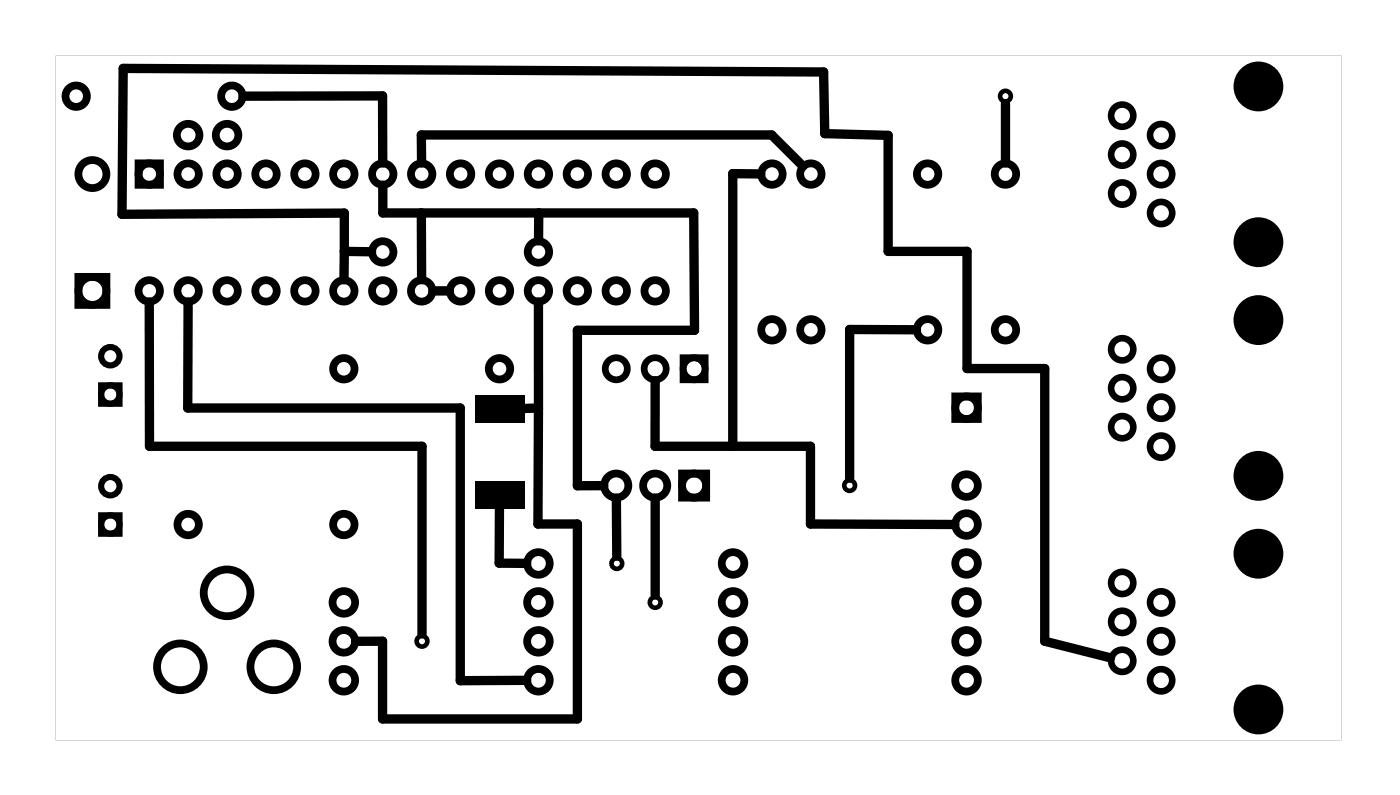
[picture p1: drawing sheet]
<svg xmlns="http://www.w3.org/2000/svg" width="91mm" height="52mm" viewBox="0 0 91 52" stroke-linecap="round" stroke-linejoin="round" font-family="sans-serif">
<g fill="#000">
<path d="M31 31.4h3.2v1.8h-3.2zM31 25.8h3.2v1.8h-3.2z"/>
<path d="M3.6 3.6v44.7h84v-44.7zM3.6 3.6h84v44.7h-84z"/>
<path d="M44.4 23.1v1.9h1.8v-1.9zM44.8 24.1a.5 .5 0 0 1 1 0 .5 .5 0 0 1-1 0z"/>
</g>
<g fill="none" stroke="#000" stroke-width=".51">
<path d="M5.1 18.1h1.8v1.8h-1.8zM9 10.7h1.4v1.4h-1.4zM44.5 30.9h1.6v1.6h-1.6zM62.3 25.9h1.5v1.4h-1.5z"/>
<circle cx="5" cy="6.3" r=".7"/>
<circle cx="6" cy="11.4" r=".91"/>
<circle cx="6" cy="19" r=".91"/>
<circle cx="9.7" cy="19" r=".7"/>
<circle cx="9.7" cy="11.4" r=".7"/>
<circle cx="12.3" cy="8.8" r=".74"/>
<circle cx="12.3" cy="19" r=".7"/>
<circle cx="12.3" cy="11.4" r=".7"/>
<circle cx="14.8" cy="8.8" r=".74"/>
<circle cx="14.8" cy="19" r=".7"/>
<circle cx="14.8" cy="11.4" r=".7"/>
<circle cx="15.1" cy="6.3" r=".7"/>
<circle cx="17.4" cy="19" r=".7"/>
<circle cx="17.4" cy="11.4" r=".7"/>
<circle cx="19.9" cy="19" r=".7"/>
<circle cx="19.9" cy="11.4" r=".7"/>
<circle cx="22.4" cy="19" r=".7"/>
<circle cx="22.4" cy="11.4" r=".7"/>
<circle cx="25" cy="16.4" r=".7"/>
<circle cx="25" cy="19" r=".7"/>
<circle cx="25" cy="11.4" r=".7"/>
<circle cx="27.5" cy="19" r=".7"/>
<circle cx="27.5" cy="11.4" r=".7"/>
<circle cx="30.1" cy="19" r=".7"/>
<circle cx="30.1" cy="11.4" r=".7"/>
<circle cx="32.6" cy="19" r=".7"/>
<circle cx="32.6" cy="11.4" r=".7"/>
<circle cx="35.1" cy="16.4" r=".7"/>
<circle cx="35.1" cy="19" r=".7"/>
<circle cx="35.1" cy="11.4" r=".7"/>
<circle cx="37.7" cy="19" r=".7"/>
<circle cx="37.7" cy="11.4" r=".7"/>
<circle cx="40.2" cy="19" r=".7"/>
<circle cx="40.2" cy="11.4" r=".7"/>
<circle cx="42.8" cy="19" r=".7"/>
<circle cx="42.8" cy="11.4" r=".7"/>
<circle cx="50.4" cy="11.4" r=".7"/>
<circle cx="52.9" cy="11.4" r=".7"/>
<circle cx="60.5" cy="11.4" r=".7"/>
<circle cx="65.6" cy="11.4" r=".7"/>
<circle cx="12.3" cy="34.2" r=".7"/>
<circle cx="14.8" cy="38.7" r="1.52"/>
<circle cx="22.4" cy="24.1" r=".7"/>
<circle cx="22.4" cy="34.2" r=".7"/>
<circle cx="22.4" cy="39.3" r=".74"/>
<circle cx="32.6" cy="24.1" r=".7"/>
<circle cx="35.1" cy="36.8" r=".74"/>
<circle cx="35.1" cy="39.3" r=".74"/>
<circle cx="40.2" cy="31.7" r=".79"/>
<circle cx="42.8" cy="31.7" r=".79"/>
<circle cx="45.3" cy="31.7" r=".79"/>
<circle cx="47.8" cy="36.8" r=".74"/>
<circle cx="47.8" cy="39.3" r=".74"/>
<circle cx="50.4" cy="21.5" r=".7"/>
<circle cx="52.9" cy="21.5" r=".7"/>
<circle cx="60.5" cy="21.5" r=".7"/>
<circle cx="63.1" cy="36.8" r=".74"/>
<circle cx="63.1" cy="39.3" r=".74"/>
<circle cx="63.1" cy="31.7" r=".74"/>
<circle cx="63.1" cy="26.6" r=".74"/>
<circle cx="63.1" cy="34.2" r=".74"/>
<circle cx="65.6" cy="21.5" r=".7"/>
<circle cx="11.8" cy="43.5" r="1.52"/>
<circle cx="17.9" cy="43.5" r="1.52"/>
<circle cx="22.4" cy="44.4" r=".74"/>
<circle cx="22.4" cy="41.8" r=".74"/>
<circle cx="35.1" cy="41.8" r=".74"/>
<circle cx="35.1" cy="44.4" r=".74"/>
<circle cx="47.8" cy="41.8" r=".74"/>
<circle cx="47.8" cy="44.4" r=".74"/>
<circle cx="63.1" cy="41.8" r=".74"/>
<circle cx="63.1" cy="44.4" r=".74"/>
</g>
<g fill="none" stroke="#000" stroke-width=".43">
<circle cx="73.2" cy="7.5" r=".72"/>
<circle cx="73.2" cy="12.6" r=".72"/>
<circle cx="73.2" cy="10.1" r=".72"/>
<circle cx="75.8" cy="8.8" r=".72"/>
<circle cx="75.8" cy="11.4" r=".72"/>
<circle cx="75.8" cy="13.9" r=".72"/>
<circle cx="73.2" cy="38" r=".72"/>
<circle cx="73.2" cy="22.8" r=".72"/>
<circle cx="73.2" cy="27.9" r=".72"/>
<circle cx="73.2" cy="25.3" r=".72"/>
<circle cx="75.8" cy="24.1" r=".72"/>
<circle cx="75.8" cy="39.3" r=".72"/>
<circle cx="75.8" cy="26.6" r=".72"/>
<circle cx="75.8" cy="29.1" r=".72"/>
<circle cx="73.2" cy="43.1" r=".72"/>
<circle cx="73.2" cy="40.6" r=".72"/>
<circle cx="75.8" cy="41.8" r=".72"/>
<circle cx="75.8" cy="44.4" r=".72"/>
</g>
<g fill="#000">
<circle cx="82.1" cy="15.8" r="1.63"/>
<circle cx="82.1" cy="5.6" r="1.63"/>
<circle cx="82.1" cy="31" r="1.63"/>
<circle cx="82.1" cy="36.1" r="1.63"/>
<circle cx="82.1" cy="20.9" r="1.63"/>
<circle cx="82.1" cy="46.3" r="1.63"/>
</g>
<g fill="none" stroke="#000" stroke-width=".3">
<circle cx="65.6" cy="6.3" r=".35"/>
<circle cx="40.3" cy="36.8" r=".35"/>
<circle cx="42.8" cy="39.3" r=".35"/>
<circle cx="55.5" cy="31.7" r=".35"/>
<circle cx="27.5" cy="41.8" r=".35"/>
</g>
<g fill="none" stroke="#000" stroke-width=".4">
<path d="M6.6 33.6h1.2v1.2h-1.2zM6.6 25.1h1.2v1.2h-1.2z"/>
<circle cx="7.2" cy="31.7" r=".6"/>
<circle cx="7.2" cy="23.2" r=".6"/>
<circle cx="7.2" cy="25.7" r=".6"/>
<circle cx="7.2" cy="34.2" r=".6"/>
</g>
<g fill="none" stroke="#000" stroke-width=".44">
<circle cx="40.2" cy="24.1" r=".72"/>
<circle cx="42.8" cy="24.1" r=".72"/>
<circle cx="45.3" cy="24.1" r=".72"/>
</g>
<g fill="none" stroke="#000" stroke-width=".61">
<path d="M9.7 19.7l.1 9.4h17.7v12.2M12.3 19.7v6.9h17.7v17.8h4.4M15.9 6.3h9.1v4.3M22.5 16.4v-2.5l-14.5 .1v-9.5l45.8 .2v4l4.2 .1v7.6h5.1v7.6h5.1v17.8l4.3 1.1M22.5 16.4l-.1 1.8M22.5 16.4h1.8M25 12.1v1.8h20.3v7.6h-7.6v10.2h1.7M27.5 13.9v4.3M27.5 10.6v-1.8h22.9l2 2M28.2 19h1.1M35.1 19.7v6.9M35.2 13.9l-.1 1.8"/>
<path d="M49.7 11.3h-1.9v17.8M65.6 6.8v3.8M32.6 33.1v3.6h1.8M35.1 26.6v7.6h2.6v12.7h-12.7v-5.1h-1.8M35.1 26.6l-1 .1M40.2 32.5l.1 3.8M42.8 24.8v4.3h10.1v5.1h9.4M42.8 32.5v6.3M59.8 21.5h-4.3v9.7"/>
</g>
</svg>
